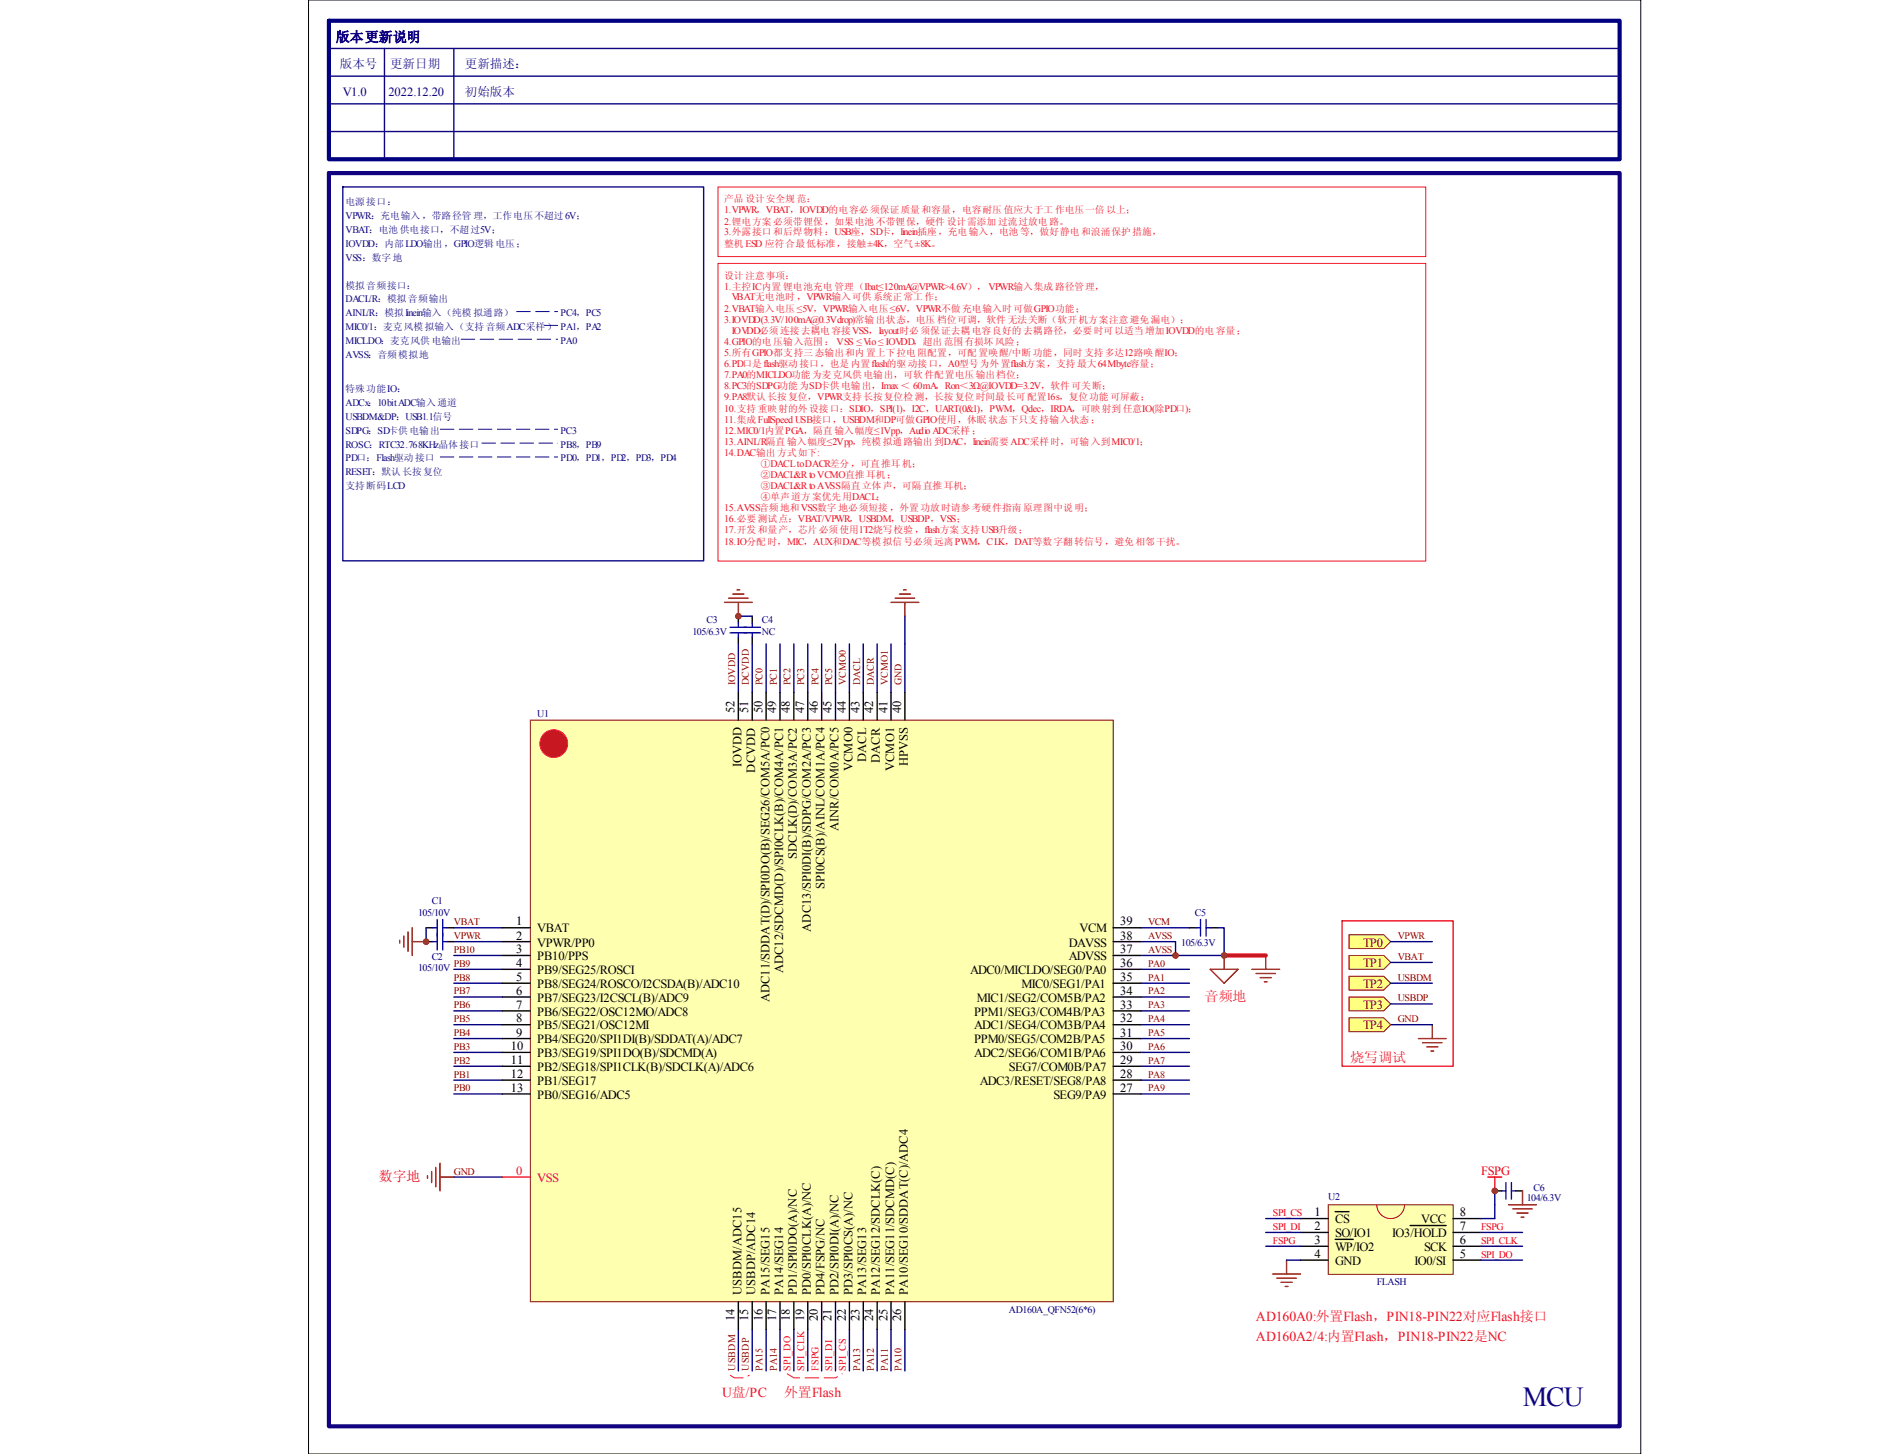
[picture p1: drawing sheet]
<svg xmlns="http://www.w3.org/2000/svg" width="279mm" height="216mm" viewBox="0 0 279 216" stroke-linecap="round" stroke-linejoin="round" font-family="sans-serif">
<defs><g id="words">
<text font-size="4.1" fill="#11037f" x="226.1" y="208.8">MCU</text>
<text font-size="2.1" fill="#11037f" x="49.9" y="6.2">版本更新说明</text>
<g font-size="2.1" fill="#ee0e22">
<text x="178.8" y="148.6">音频地</text>
<text x="200.5" y="157.6">烧写调试</text>
<text x="116.4" y="207.4">外置Flash</text>
</g>
<text font-size="2.1" fill="#f00" x="56.2" y="175.3">数字地</text>
<g font-size="2" fill="#ee0e22">
<text x="186.4" y="196.1">AD160A0:外置Flash，PIN18-PIN22对应Flash接口</text>
<text x="186.4" y="199.1">AD160A2/4:内置Flash，PIN18-PIN22是NC</text>
<text x="107.2" y="207.4">U盘/PC</text>
</g>
<g font-size="1.9" fill="#11037f">
<text x="50.5" y="10.2">版本号</text>
<text x="57.9" y="10.2">更新日期</text>
<text x="69" y="10.2">更新描述：</text>
<text x="50.9" y="14.3">V1.0</text>
<text x="57.7" y="14.3">2022.12.20</text>
<text x="69" y="14.3">初始版本</text>
</g>
<g font-size="1.9">
<text x="109.1" y="105.9" transform="rotate(-90 109.1 105.9)">52</text>
<text x="111.1" y="105.9" transform="rotate(-90 111.1 105.9)">51</text>
<text x="113.2" y="105.9" transform="rotate(-90 113.2 105.9)">50</text>
<text x="115.2" y="105.9" transform="rotate(-90 115.2 105.9)">49</text>
<text x="117.3" y="105.9" transform="rotate(-90 117.3 105.9)">48</text>
<text x="119.4" y="105.9" transform="rotate(-90 119.4 105.9)">47</text>
<text x="121.4" y="105.9" transform="rotate(-90 121.4 105.9)">46</text>
<text x="123.4" y="105.9" transform="rotate(-90 123.4 105.9)">45</text>
<text x="125.6" y="105.9" transform="rotate(-90 125.6 105.9)">44</text>
<text x="127.6" y="105.9" transform="rotate(-90 127.6 105.9)">43</text>
<text x="129.6" y="105.9" transform="rotate(-90 129.6 105.9)">42</text>
<text x="131.7" y="105.9" transform="rotate(-90 131.7 105.9)">41</text>
<text x="133.8" y="105.9" transform="rotate(-90 133.8 105.9)">40</text>
<text x="110.1" y="113.9" transform="rotate(-90 110.1 113.9)">IOVDD</text>
<text x="128.6" y="113.1" transform="rotate(-90 128.6 113.1)">DACL</text>
<text x="130.6" y="113.3" transform="rotate(-90 130.6 113.3)">DACR</text>
<text x="134.8" y="113.7" transform="rotate(-90 134.8 113.7)">HPVSS</text>
<text x="112.1" y="114.7" transform="rotate(-90 112.1 114.7)">DCVDD</text>
<text x="126.6" y="114.6" transform="rotate(-90 126.6 114.6)">VCMO0</text>
<text x="132.8" y="114.6" transform="rotate(-90 132.8 114.6)">VCMO1</text>
<text x="124.5" y="123.4" transform="rotate(-90 124.5 123.4)">AINR/COM0A/PC5</text>
<text x="118.3" y="127.5" transform="rotate(-90 118.3 127.5)">SDCLK(D)/COM3A/PC2</text>
<text x="122.4" y="132" transform="rotate(-90 122.4 132)">SPI0CS(B)/AINL/COM1A/PC4</text>
<text x="76.6" y="137.4">1</text>
<text x="166.3" y="137.4">39</text>
<text x="76.6" y="139.5">2</text>
<text x="76.6" y="141.6">3</text>
<text x="76.6" y="143.6">4</text>
<text x="79.8" y="138.4">VBAT</text>
<text x="79.8" y="140.5">VPWR/PP0</text>
<text x="79.8" y="142.6">PB10/PPS</text>
<text x="120.4" y="138.3" transform="rotate(-90 120.4 138.3)">ADC13/SPI0DI(B)/SDPG/COM2A/PC3</text>
<text x="158.7" y="142.6">ADVSS</text>
<text x="158.7" y="140.5">DAVSS</text>
<text x="160.3" y="138.4">VCM</text>
<text x="166.3" y="141.6">37</text>
<text x="166.3" y="139.5">38</text>
<text x="166.3" y="143.6">36</text>
<text x="76.6" y="145.6">5</text>
<text x="76.6" y="147.7">6</text>
<text x="76.6" y="149.8">7</text>
<text x="79.8" y="144.6">PB9/SEG25/ROSCI</text>
<text x="79.8" y="146.7">PB8/SEG24/ROSCO/I2CSDA(B)/ADC10</text>
<text x="79.8" y="148.8">PB7/SEG23/I2CSCL(B)/ADC9</text>
<text x="114.2" y="148.8" transform="rotate(-90 114.2 148.8)">ADC11/SDDAT(D)/SPI0DO(B)/SEG26/COM5A/PC0</text>
<text x="116.2" y="144.5" transform="rotate(-90 116.2 144.5)">ADC12/SDCMD(D)/SPI0CLK(B)/COM4A/PC1</text>
<text x="144" y="144.6">ADC0/MICLDO/SEG0/PA0</text>
<text x="145" y="148.8">MIC1/SEG2/COM5B/PA2</text>
<text x="151.6" y="146.7">MIC0/SEG1/PA1</text>
<text x="166.3" y="149.8">33</text>
<text x="166.3" y="147.7">34</text>
<text x="166.3" y="145.6">35</text>
<text x="75.9" y="156">10</text>
<text x="76.6" y="151.8">8</text>
<text x="76.6" y="153.9">9</text>
<text x="79.8" y="150.8">PB6/SEG22/OSC12MO/ADC8</text>
<text x="79.8" y="152.8">PB5/SEG21/OSC12MI</text>
<text x="79.8" y="154.9">PB4/SEG20/SPI1DI(B)/SDDAT(A)/ADC7</text>
<text x="144.6" y="154.9">PPM0/SEG5/COM2B/PA5</text>
<text x="144.6" y="152.8">ADC1/SEG4/COM3B/PA4</text>
<text x="144.6" y="150.8">PPM1/SEG3/COM4B/PA3</text>
<text x="166.3" y="156">30</text>
<text x="166.3" y="153.9">31</text>
<text x="166.3" y="151.8">32</text>
<text x="75.9" y="158">11</text>
<text x="75.9" y="160">12</text>
<text x="79.8" y="157">PB3/SEG19/SPI1DO(B)/SDCMD(A)</text>
<text x="79.8" y="159">PB2/SEG18/SPI1CLK(B)/SDCLK(A)/ADC6</text>
<text x="79.8" y="161.1">PB1/SEG17</text>
<text x="144.6" y="157">ADC2/SEG6/COM1B/PA6</text>
<text x="145.5" y="161.1">ADC3/RESET/SEG8/PA8</text>
<text x="149.8" y="159">SEG7/COM0B/PA7</text>
<text x="166.3" y="160">28</text>
<text x="166.3" y="158">29</text>
<text x="75.9" y="162.1">13</text>
<text x="79.8" y="163.2">PB0/SEG16/ADC5</text>
<text x="156.4" y="163.2">SEG9/PA9</text>
<text x="166.3" y="162.1">27</text>
<text x="195.2" y="180.6">1</text>
<text x="195.2" y="182.7">2</text>
<text x="195.2" y="184.7">3</text>
<text x="198.2" y="181.6">CS</text>
<text x="198.2" y="183.7">SO/IO1</text>
<text x="198.2" y="185.8">WP/IO2</text>
<text x="206.7" y="183.7">IO3/HOLD</text>
<text x="211" y="181.6">VCC</text>
<text x="211.4" y="185.8">SCK</text>
<text x="216.7" y="184.7">6</text>
<text x="216.7" y="182.7">7</text>
<text x="216.7" y="180.6">8</text>
<text x="195.2" y="186.8">4</text>
<text x="198.2" y="187.8">GND</text>
<text x="210" y="187.8">IO0/SI</text>
<text x="216.7" y="186.8">5</text>
<text x="109.1" y="196.2" transform="rotate(-90 109.1 196.2)">14</text>
<text x="110.1" y="192.3" transform="rotate(-90 110.1 192.3)">USBDM/ADC15</text>
<text x="111.1" y="196.2" transform="rotate(-90 111.1 196.2)">15</text>
<text x="112.1" y="192.3" transform="rotate(-90 112.1 192.3)">USBDP/ADC14</text>
<text x="113.2" y="196.2" transform="rotate(-90 113.2 196.2)">16</text>
<text x="114.2" y="192.3" transform="rotate(-90 114.2 192.3)">PA15/SEG15</text>
<text x="115.2" y="196.2" transform="rotate(-90 115.2 196.2)">17</text>
<text x="116.2" y="192.3" transform="rotate(-90 116.2 192.3)">PA14/SEG14</text>
<text x="117.3" y="196.2" transform="rotate(-90 117.3 196.2)">18</text>
<text x="118.3" y="192.3" transform="rotate(-90 118.3 192.3)">PD1/SPI0DO(A)/NC</text>
<text x="119.4" y="196.2" transform="rotate(-90 119.4 196.2)">19</text>
<text x="120.4" y="192.3" transform="rotate(-90 120.4 192.3)">PD0/SPI0CLK(A)/NC</text>
<text x="121.4" y="196.2" transform="rotate(-90 121.4 196.2)">20</text>
<text x="122.4" y="192.3" transform="rotate(-90 122.4 192.3)">PD4/FSPG/NC</text>
<text x="123.4" y="196.2" transform="rotate(-90 123.4 196.2)">21</text>
<text x="124.5" y="192.3" transform="rotate(-90 124.5 192.3)">PD2/SPI0DI(A)/NC</text>
<text x="125.6" y="196.2" transform="rotate(-90 125.6 196.2)">22</text>
<text x="126.6" y="192.3" transform="rotate(-90 126.6 192.3)">PD3/SPI0CS(A)/NC</text>
<text x="127.6" y="196.2" transform="rotate(-90 127.6 196.2)">23</text>
<text x="128.6" y="192.3" transform="rotate(-90 128.6 192.3)">PA13/SEG13</text>
<text x="129.6" y="196.2" transform="rotate(-90 129.6 196.2)">24</text>
<text x="130.6" y="192.3" transform="rotate(-90 130.6 192.3)">PA12/SEG12/SDCLK(C)</text>
<text x="131.7" y="196.2" transform="rotate(-90 131.7 196.2)">25</text>
<text x="132.8" y="192.3" transform="rotate(-90 132.8 192.3)">PA11/SEG11/SDCMD(C)</text>
<text x="133.8" y="196.2" transform="rotate(-90 133.8 196.2)">26</text>
<text x="134.8" y="192.3" transform="rotate(-90 134.8 192.3)">PA10/SEG10/SDDAT(C)/ADC4</text>
</g>
<g font-size="1.9" fill="#800000">
<text x="202.4" y="143.6">TP1</text>
<text x="202.4" y="140.5">TP0</text>
<text x="202.4" y="146.7">TP2</text>
<text x="202.4" y="149.8">TP3</text>
<text x="202.4" y="152.8">TP4</text>
</g>
<g font-size="1.9" fill="#ee0e22">
<text x="76.6" y="174.4">0</text>
<text x="79.8" y="175.5">VSS</text>
</g>
<text font-size="1.9" fill="#f00" x="219.9" y="174.4">FSPG</text>
<g font-size="1.5" fill="#11037f">
<text x="51.3" y="32.5">VPWR：充电输入 ，带路径管 理，工作电压不超过6V；</text>
<text x="51.3" y="34.5">VBAT：电池 供电接口，不超过5V；</text>
<text x="51.3" y="36.7">IOVDD：内部LDO输出 ，GPIO逻辑 电压；</text>
<text x="51.3" y="38.7">VSS：数字 地</text>
<text x="51.3" y="44.9">DACL/R：模拟音频输出</text>
<text x="51.3" y="46.9">AINL/R：模拟linein输入（纯模 拟通路）</text>
<text x="83.2" y="46.9">PC4，PC5</text>
<text x="51.3" y="53.1">AVSS：音频模拟地</text>
<text x="51.3" y="48.9">MIC0/1：麦克风模 拟输入（支持 音频ADC采样 ） PA1，PA2</text>
<text x="51.3" y="51.1">MICLDO：麦克风供 电输出</text>
<text x="83.2" y="51.1">PA0</text>
<text x="51.3" y="60.3">ADCx：10bit ADC输入 通道</text>
<text x="51.3" y="62.3">USBDM&amp;DP：USB1.1信号</text>
<text x="51.3" y="64.4">SDPG：SD卡供 电输出</text>
<text x="83.2" y="64.4">PC3</text>
<text x="51.3" y="68.5">PD口：Flash驱动 接口</text>
<text x="51.3" y="66.5">ROSC：RTC32.768KHz晶体 接口</text>
<text x="51.3" y="70.5">RESET：默认 长按复位</text>
<text x="83.2" y="66.5">PB8，PB9</text>
<text x="83.2" y="68.5">PD0，PD1，PD2，PD3，PD4</text>
</g>
<g font-size="1.5" fill="#ee0e22">
<text x="107.5" y="31.7">1.VPWR，VBAT，IOVDD的电容必 须保证质量 和容量，电容耐压 值应大于工 作电压一倍 以上；</text>
<text x="107.5" y="33.4">2.锂电方案 必须带锂保 ，如果电池 不带锂保，硬件 设计需添加 过流过放电 路。</text>
<text x="107.5" y="35">3.外露接口 和后焊物料 ：USB座，SD卡，linein插座，充电 输入，电池 等，做好静电 和浪涌保护 措施，</text>
<text x="107.5" y="43">1.主控IC内置 锂电池充电 管理（Ibat≤120mA@VPWR&gt;4.6V），VPWR输入集成 路径管理，</text>
<text x="107.5" y="46.3">2.VBAT输入电压≤5V，VPWR输入电压≤6V，VPWR不做 充电输入时 可做GPIO功能；</text>
<text x="107.5" y="47.9">3.IOVDD(3.3V/100mA@0.3Vdrop)常输 出状态，电压 档位可调，软件 无法关断（软开机方案注意避免 漏电）；</text>
<text x="108.6" y="44.6">VBAT无电池时 ，VPWR输入可供 系统正常工 作；</text>
<text x="107.5" y="51.2">4.GPIO的电 压输入范围 ： VSS ≤ Vio ≤ IOVDD，超出 范围有损坏 风险；</text>
<text x="107.5" y="52.9">5.所有GPIO都支持三 态输出和内 置上下拉电 阻配置，可配 置唤醒/中断 功能，同时 支持多达12路唤 醒IO；</text>
<text x="108.6" y="49.6">IOVDD必须 连接去耦电 容接VSS，layout时必 须保证去耦 电容良好的 去耦路径，必要 时可以适当 增加IOVDD的电 容量；</text>
<text x="107.5" y="54.5">6.PD口是flash驱动 接口，也是 内置flash的驱 动接口，A0型号为外 置flash方案，支持 最大64Mbyte容量；</text>
<text x="107.5" y="56.1">7.PA0的MICLDO功能 为麦克风供 电输出，可软 件配置电压 输出档位；</text>
<text x="107.5" y="57.8">8.PC3的SDPG功能 为SD卡供 电输出，Imax ＜ 60mA，Ron＜3Ω@IOVDD=3.2V，软件 可关断；</text>
<text x="107.5" y="59.4">9.PA8默认 长按复位，VPWR支持 长按复位检 测，长按复位 时间最长可 配置16s，复位功能 可屏蔽；</text>
<text x="107.5" y="61.1">10.支持 重映射的外 设接口：SDIO，SPI(1)，I2C，UART(0&amp;1)，PWM，Qdec，IRDA，可映射到 任意IO(除PD口)；</text>
<text x="107.5" y="62.7">11.集成FullSpeed USB接口，USBDM和DP可做GPIO使用，休眠 状态下只支 持输入状态 ；</text>
<text x="107.5" y="64.4">12.MIC0/1内置PGA，隔直 输入幅度≤1Vpp，Audio ADC采样 ；</text>
<text x="107.5" y="66">13.AINL/R隔直 输入幅度≤2Vpp，纯模 拟通路输出 到DAC，linein需要ADC采样时，可输 入到MIC0/1；</text>
<text x="107.5" y="67.6">14.DAC输出 方式如下:</text>
<text x="107.5" y="75.9">15.AVSS音频 地和VSS数字 地必须短接 ，外置 功放时请参 考硬件指南 原理图中说 明；</text>
<text x="107.5" y="77.6">16.必要 测试点：VBAT/VPWR，USBDM，USBDP，VSS；</text>
<text x="107.5" y="79.2">17.开发 和量产，芯片 必须使用1T2烧写校验 ，flash方案支持USB升级；</text>
<text x="107.5" y="80.9">18.IO分配 时，MIC，AUX和DAC等模 拟信号必须 远离PWM，CLK，DAT等数字翻 转信号，避免 相邻干扰。</text>
</g>
<g font-size="1.5" fill="#000080">
<text x="102.8" y="94.2">105/6.3V</text>
<text x="104.9" y="92.5">C3</text>
<text x="113.1" y="92.5">C4</text>
<text x="113.1" y="94.2">NC</text>
<text x="79.8" y="106.5">U1</text>
<text x="62.1" y="136">105/10V</text>
<text x="64.1" y="134.3">C1</text>
<text x="177.4" y="136">C5</text>
<text x="64.1" y="142.5">C2</text>
<text x="175.3" y="140.5">105/6.3V</text>
<text x="62.1" y="144.2">105/10V</text>
<text x="197.2" y="178.1">U2</text>
<text x="226.7" y="178.3">104/6.3V</text>
<text x="227.7" y="176.9">C6</text>
<text x="204.4" y="190.8">FLASH</text>
<text x="149.8" y="195">AD160A_QFN52(6*6)</text>
</g>
<g font-size="1.5" fill="#800000">
<text x="109.1" y="101.8" transform="rotate(-90 109.1 101.8)">IOVDD</text>
<text x="111.2" y="101.8" transform="rotate(-90 111.2 101.8)">DCVDD</text>
<text x="113.2" y="101.8" transform="rotate(-90 113.2 101.8)">PC0</text>
<text x="115.3" y="101.8" transform="rotate(-90 115.3 101.8)">PC1</text>
<text x="117.3" y="101.8" transform="rotate(-90 117.3 101.8)">PC2</text>
<text x="119.4" y="101.8" transform="rotate(-90 119.4 101.8)">PC3</text>
<text x="121.5" y="101.8" transform="rotate(-90 121.5 101.8)">PC4</text>
<text x="123.5" y="101.8" transform="rotate(-90 123.5 101.8)">PC5</text>
<text x="125.6" y="101.8" transform="rotate(-90 125.6 101.8)">VCMO0</text>
<text x="127.7" y="101.8" transform="rotate(-90 127.7 101.8)">DACL</text>
<text x="129.7" y="101.8" transform="rotate(-90 129.7 101.8)">DACR</text>
<text x="131.8" y="101.8" transform="rotate(-90 131.8 101.8)">VCMO1</text>
<text x="133.9" y="101.8" transform="rotate(-90 133.9 101.8)">GND</text>
<text x="67.4" y="137.4">VBAT</text>
<text x="170.4" y="137.4">VCM</text>
<text x="67.4" y="143.6">PB9</text>
<text x="67.4" y="139.4">VPWR</text>
<text x="67.4" y="141.5">PB10</text>
<text x="170.4" y="143.6">PA0</text>
<text x="170.4" y="141.5">AVSS</text>
<text x="170.4" y="139.4">AVSS</text>
<text x="207.5" y="142.5">VBAT</text>
<text x="207.5" y="139.4">VPWR</text>
<text x="67.4" y="145.6">PB8</text>
<text x="67.4" y="147.7">PB7</text>
<text x="67.4" y="149.7">PB6</text>
<text x="170.4" y="145.6">PA1</text>
<text x="170.4" y="149.7">PA3</text>
<text x="170.4" y="147.7">PA2</text>
<text x="207.5" y="148.7">USBDP</text>
<text x="207.5" y="145.6">USBDM</text>
<text x="67.4" y="153.8">PB4</text>
<text x="67.4" y="155.9">PB3</text>
<text x="67.4" y="151.8">PB5</text>
<text x="170.4" y="155.9">PA6</text>
<text x="170.4" y="153.8">PA5</text>
<text x="170.4" y="151.8">PA4</text>
<text x="207.5" y="151.8">GND</text>
<text x="67.4" y="160">PB1</text>
<text x="67.4" y="158">PB2</text>
<text x="170.4" y="158">PA7</text>
<text x="170.4" y="160">PA8</text>
<text x="67.4" y="162.1">PB0</text>
<text x="170.4" y="162.1">PA9</text>
<text x="67.4" y="174.4">GND</text>
<text x="109.1" y="203.5" transform="rotate(-90 109.1 203.5)">USBDM</text>
<text x="111.2" y="203.5" transform="rotate(-90 111.2 203.5)">USBDP</text>
<text x="113.2" y="203.5" transform="rotate(-90 113.2 203.5)">PA15</text>
<text x="115.3" y="203.5" transform="rotate(-90 115.3 203.5)">PA14</text>
<text x="127.7" y="203.5" transform="rotate(-90 127.7 203.5)">PA13</text>
<text x="129.7" y="203.5" transform="rotate(-90 129.7 203.5)">PA12</text>
<text x="131.8" y="203.5" transform="rotate(-90 131.8 203.5)">PA11</text>
<text x="133.9" y="203.5" transform="rotate(-90 133.9 203.5)">PA10</text>
</g>
<g font-size="1.5" fill="#f00">
<text x="189" y="180.6">SPI_CS</text>
<text x="189" y="182.6">SPI_DI</text>
<text x="189" y="184.7">FSPG</text>
<text x="219.9" y="184.7">SPI_CLK</text>
<text x="219.9" y="182.6">FSPG</text>
<text x="219.9" y="186.8">SPI_DO</text>
<text x="117.3" y="203.5" transform="rotate(-90 117.3 203.5)">SPI_DO</text>
<text x="119.4" y="203.5" transform="rotate(-90 119.4 203.5)">SPI_CLK</text>
<text x="121.5" y="203.5" transform="rotate(-90 121.5 203.5)">FSPG</text>
<text x="123.5" y="203.5" transform="rotate(-90 123.5 203.5)">SPI_DI</text>
<text x="125.6" y="203.5" transform="rotate(-90 125.6 203.5)">SPI_CS</text>
</g>
<g font-size="1.4" fill="#11037f">
<text x="51.3" y="30.5">电源接口：</text>
<text x="51.3" y="42.8">模拟音频接口：</text>
<text x="51.3" y="58.3">特殊功能IO：</text>
<text x="51.3" y="72.6">支持断码LCD</text>
</g>
<g font-size="1.4" fill="#ee0e22">
<text x="107.5" y="30.1">产品 设计安全规 范：</text>
<text x="107.5" y="36.7">整机ESD 应符合最低标准，接触±4K，空气±8K。</text>
<text x="107.5" y="41.4">设计 注意事项：</text>
<text x="112.9" y="69.3">①DACL to DACR差分 ，可直推耳 机；</text>
<text x="112.9" y="71">②DACL&amp;R to VCMO直推 耳机；</text>
<text x="112.9" y="72.6">③DACL&amp;R to AVSS隔直立体 声，可隔直推 耳机；</text>
<text x="112.9" y="74.3">④单声道方 案优先用DACL；</text>
</g>
</g></defs>
<path d="M45.8 0h197.8v215.9h-197.8z" fill="none" stroke="#000" stroke-width=".15"/>
<path d="M48.8 3.1h191.7v20.5h-191.7z" fill="none" stroke="#000080" stroke-width=".62"/>
<path d="M48.8 7.2h191.7M48.8 11.3h191.7M48.8 15.4h191.7M48.8 19.5h191.7M57.1 7.2v16.4M67.4 7.2v16.4M50.9 27.8h53.6v55.5h-53.6z" fill="none" stroke="#11037f" stroke-width=".21"/>
<path d="M48.8 25.7h191.7v186.1h-191.7z" fill="none" stroke="#11037f" stroke-width=".62"/>
<path d="M106.6 27.8h105.1v10.3h-105.1zM106.6 39.1h105.1v44.2h-105.1z" fill="none" stroke="#ee0e22" stroke-width=".15"/>
<path d="M68.4 50.4h14.4M76.6 46.3h6.2M80.8 48.3h2M65.3 63.7h17.5M65.3 67.9h17.5M71.5 65.8h11.3" fill="none" stroke="#11037f" stroke-width=".15" stroke-dasharray="2.1 .7" stroke-linecap="butt"/>
<path d="M185.9 143.9h4.1M186.5 144.6h2.9M187.1 145.2h1.6M187.7 145.8h.4M187.9 141.9v2" fill="none" stroke="#800000" stroke-width=".21"/>
<g fill="#ffff80" stroke="#800000" stroke-width=".15">
<path d="M200.3 145h5.1l1.1 1-1.1 1h-5.1z" fill-rule="evenodd"/>
<path d="M200.3 148h5.1l1.1 1.1-1.1 1h-5.1z" fill-rule="evenodd"/>
</g>
<path d="M206.5 146h6.1M206.5 149.1h6.1" fill="none" stroke="#000080" stroke-width=".21"/>
<path d="M200.3 141.9h5.1l1.1 1-1.1 1h-5.1z" fill-rule="evenodd" fill="#ffff80" stroke="#800000" stroke-width=".15"/>
<path d="M206.5 142.9h6.1M206.5 152.2h6.1" fill="none" stroke="#000080" stroke-width=".21"/>
<path d="M210.6 154.2h4.1M211.2 154.8h2.9M211.8 155.4h1.7M212.4 156.1h.4M212.6 152.2v2" fill="none" stroke="#800000" stroke-width=".21"/>
<path d="M200.3 151.1h5.1l1.1 1.1-1.1 1h-5.1z" fill-rule="evenodd" fill="#ffff80" stroke="#800000" stroke-width=".15"/>
<path d="M199.2 136.7h16.5v21.6h-16.5z" fill="none" stroke="#ee0e22" stroke-width=".21"/>
<path d="M122 95.6v7.2M109.6 197.4v6.2M111.7 197.4v6.2" fill="none" stroke="#000080" stroke-width=".21"/>
<path d="M197.3 179h18.4v10.2h-18.4z" fill="#ffffb0"/>
<path d="M197.2 178.9h18.5v10.3h-18.5z" fill="none" stroke="#800000" stroke-width=".15"/>
<g fill="none" stroke="#000" stroke-width=".21">
<path d="M109.6 91.5v1M109.6 94.6v1M111.7 91.5v1M111.7 94.6v1M63.3 137.8h1M63.3 139.8h1M66.3 137.8h1.1M66.3 139.8h1.1M176.6 137.8h1M179.7 137.8h1M198.2 179.9h2.1M221.9 176.8h1"/>
<path d="M225 176.8h1M193.1 180.9h4.1M193.1 183h4.1M193.1 185.1h4.1M193.1 187.1h4.1M198.2 184h2.7M209.3 182h5.4M215.7 180.9h4.2M215.7 183h4.2M215.7 185.1h4.2M215.7 187.1h4.2"/>
</g>
<path d="M204.4 178.9a2.06 2.06 0 0 0 2.1 2 2.06 2.06 0 0 0 2-2" fill="none" stroke="#bf0000" stroke-width=".15"/>
<g fill="none" stroke="#800000" stroke-width=".21">
<path d="M107.6 89.4h4.1M108.2 88.8h2.9M108.8 88.2h1.6M109.4 87.6h.4M109.6 89.4v2.1M132.3 89.4h4.1M132.9 88.8h2.9M133.5 88.2h1.7M134.1 87.6h.4M134.3 89.4v2.1M59.3 139.6v.4M60 139v1.6"/>
<path d="M60.6 138.4v2.9M61.2 137.8v4.1M61.2 139.8h2.1M179.7 143.9h4.1l-2.1 2.1zM181.7 141.9v2M63.5 174.6v.4M64.1 174v1.6M64.7 173.3v2.9M65.3 172.7v4.1M65.3 174.8h2.1M224 178.9h4.1M224.6 179.5h2.9"/>
<path d="M226 176.8v2.1M188.9 189.2h4.2M189.6 189.8h2.8M190.2 190.4h1.6M190.8 191h.4M191 187.1v2.1M225.2 180.1h1.7M225.8 180.7h.4"/>
</g>
<path d="M220.9 174.8h2M221.9 174.8v2" fill="none" stroke="#f00" stroke-width=".21"/>
<g fill="none" stroke="#000080" stroke-width=".21">
<path d="M109.6 91.5h2.1M109.6 95.6v7.2M111.7 95.6v7.2M113.7 95.6v7.2M115.8 95.6v7.2M117.9 95.6v7.2M119.9 95.6v7.2M124 95.6v7.2M126.1 95.6v7.2M128.2 95.6v7.2M130.2 95.6v7.2M132.3 95.6v7.2"/>
<path d="M134.3 91.5v11.3M63.3 137.8v2M67.4 137.8h7.2M67.4 139.8h7.2M169.4 137.8h7.2M169.4 139.8h5.1v2.1M180.7 137.8h1v4.1h-12.3M67.4 154.2h7.2M67.4 156.3h7.2M67.4 158.3h7.2M67.4 143.9h7.2M67.4 146h7.2"/>
<path d="M67.4 141.9h7.2M67.4 148h7.2M67.4 150.1h7.2M67.4 152.2h7.2M169.4 154.2h7.2M169.4 156.3h7.2M169.4 158.3h7.2M169.4 143.9h7.2M169.4 146h7.2M169.4 148h7.2M169.4 150.1h7.2M169.4 152.2h7.2"/>
<path d="M67.4 174.8h7.2M67.4 162.4h7.2M67.4 160.4h7.2M169.4 162.4h7.2M169.4 160.4h7.2M221.9 176.8v4.1h-2M113.7 197.4v6.2M115.8 197.4v6.2M117.9 197.4v6.2M119.9 197.4v6.2M122 197.4v6.2M124 197.4v6.2"/>
<path d="M126.1 197.4v6.2M128.2 197.4v6.2M130.2 197.4v6.2M132.3 197.4v6.2M134.3 197.4v6.2M187.9 183h5.2M187.9 180.9h5.2M187.9 185.1h5.2M191 187.1h2.1M219.9 183h6.1M219.9 187.1h6.1M219.9 185.1h6.1"/>
</g>
<g fill="none" stroke="#00f" stroke-width=".21">
<path d="M108.4 93.1h4.5M108.4 94h4.5M109.6 92.5v.6M109.6 94v.6M111.7 92.5v.6M111.7 94v.6M64.3 137.8h.6M64.3 139.8h.6M64.9 136.5v4.6M65.7 137.8h.6M65.7 139.8h.6M65.7 136.5v4.6"/>
<path d="M177.6 137.8h.6M178.2 136.5v2.5M179.1 137.8h.6M179.1 136.5v2.5M222.9 176.8h.7M223.6 175.6v2.5M224.4 176.8h.6M224.4 175.6v2.5"/>
</g>
<path d="M108.4 204.2l.6 .4h1.6l.7-.4M116.8 204l1.1 .6h6.1l1.1-.6" fill="none" stroke="#ee0e22" stroke-width=".15" stroke-dasharray="2.1 .7" stroke-linecap="butt"/>
<g fill="#800000" stroke="#800000" stroke-width=".15">
<circle cx="109.6" cy="91.5" r=".41"/>
<circle cx="174.5" cy="141.9" r=".41"/>
<circle cx="63.3" cy="139.8" r=".41"/>
</g>
<path d="M78.8 107h86.5v86.3h-86.5z" fill="#ffffb0"/>
<path d="M78.7 106.9h86.6v86.4h-86.6z" fill="none" stroke="#800000" stroke-width=".15"/>
<g fill="none" stroke="#000" stroke-width=".21">
<path d="M109.6 102.8v4.1M111.7 102.8v4.1M113.7 102.8v4.1M115.8 102.8v4.1M117.9 102.8v4.1M119.9 102.8v4.1M122 102.8v4.1M124 102.8v4.1M126.1 102.8v4.1M128.2 102.8v4.1M130.2 102.8v4.1M132.3 102.8v4.1"/>
<path d="M134.3 102.8v4.1M74.6 137.8h4.1M74.6 139.8h4.1M165.2 137.8h4.2M165.2 139.8h4.2M74.6 141.9h4.1M74.6 143.9h4.1M74.6 146h4.1M74.6 148h4.1M74.6 150.1h4.1M74.6 152.2h4.1M74.6 154.2h4.1"/>
<path d="M74.6 156.3h4.1M74.6 158.3h4.1M165.2 141.9h4.2M165.2 143.9h4.2M165.2 146h4.2M165.2 148h4.2M165.2 150.1h4.2M165.2 152.2h4.2M165.2 154.2h4.2M165.2 156.3h4.2M165.2 158.3h4.2M74.6 160.4h4.1"/>
<path d="M74.6 162.4h4.1M165.2 160.4h4.2M165.2 162.4h4.2M109.6 193.3v4.1M111.7 193.3v4.1M113.7 193.3v4.1M115.8 193.3v4.1M117.9 193.3v4.1M119.9 193.3v4.1M122 193.3v4.1M124 193.3v4.1M126.1 193.3v4.1"/>
<path d="M128.2 193.3v4.1M130.2 193.3v4.1M132.3 193.3v4.1M134.3 193.3v4.1"/>
</g>
<circle cx="82.2" cy="110.4" r="2.06" fill="#ee0e22" stroke="#ee0e22" stroke-width=".15"/>
<path d="M74.6 174.8h4.1" fill="none" stroke="#ee0e22" stroke-width=".21"/>
<path d="M181.7 141.9h6.2" fill="none" stroke="#f00" stroke-width=".62"/>
<circle cx="181.7" cy="141.9" r=".41" fill="#800000" stroke="#800000" stroke-width=".15"/>
<path d="M200.3 138.8h5.1l1.1 1-1.1 1h-5.1z" fill-rule="evenodd" fill="#ffff80" stroke="#800000" stroke-width=".15"/>
<path d="M206.5 139.8h6.1" fill="none" stroke="#000080" stroke-width=".21"/>
<circle cx="221.9" cy="176.8" r=".41" fill="#800000" stroke="#800000" stroke-width=".15"/>
<use href="#words"/>
</svg>
